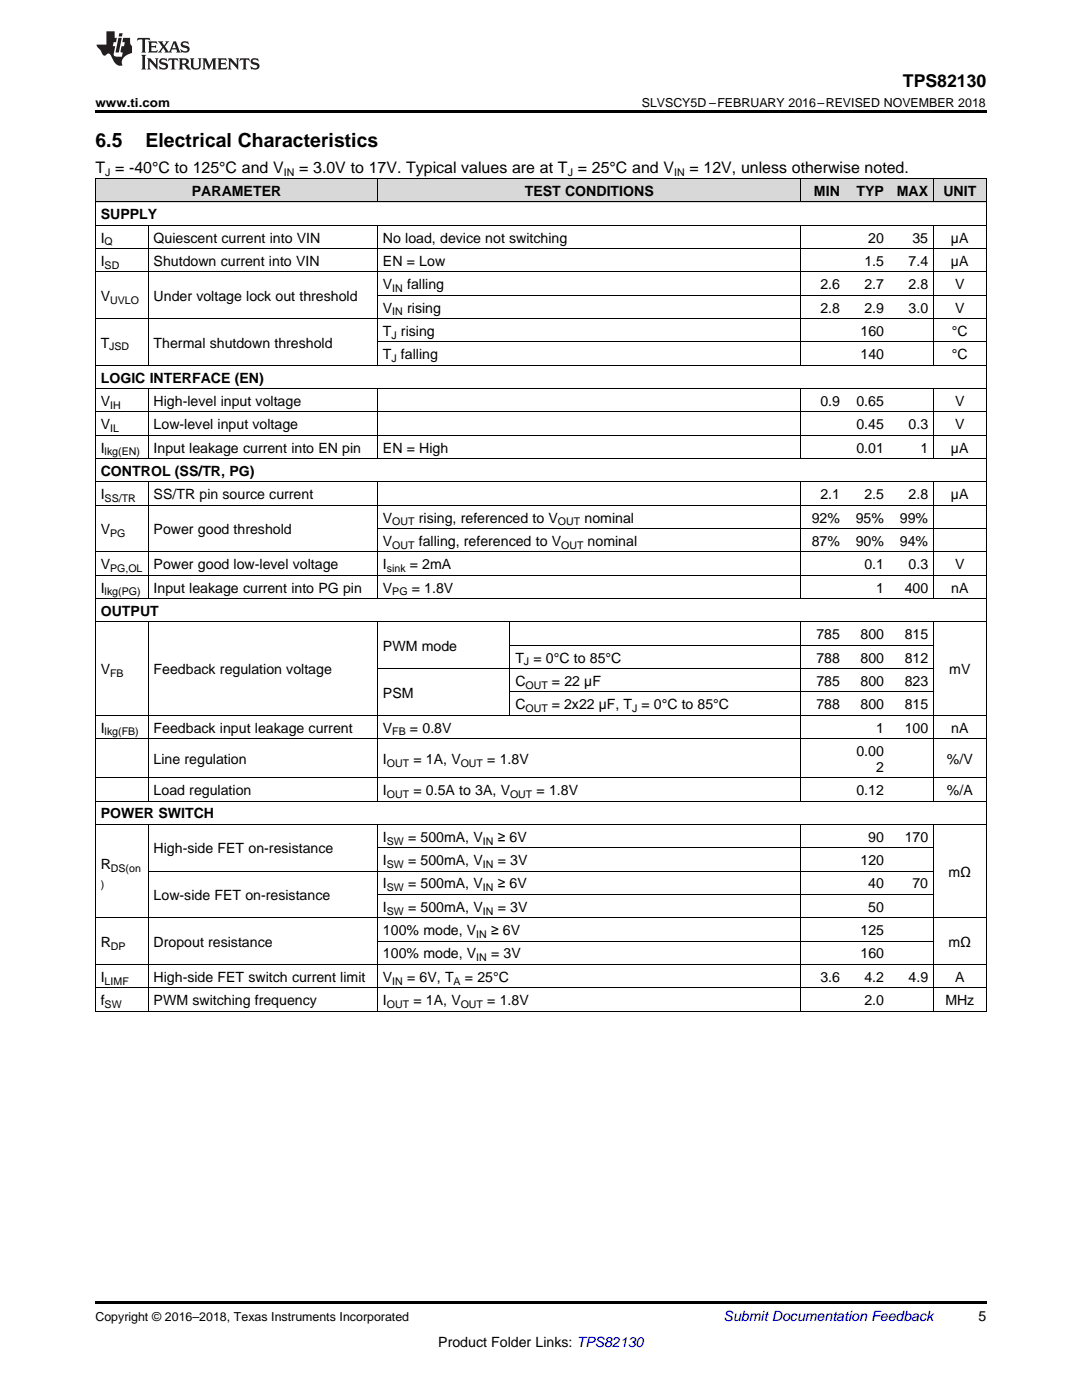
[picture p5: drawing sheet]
<svg xmlns="http://www.w3.org/2000/svg" width="216mm" height="279mm" viewBox="0 0 216 279" stroke-linecap="round" stroke-linejoin="round" font-family="sans-serif">
<defs><g id="words">
<g font-size="3.9">
<text x="19" y="29.3">6.5</text>
<text x="29.1" y="29.3">Electrical Characteristics</text>
</g>
<text font-size="3.5" x="180.2" y="17.3">TPS82130</text>
<g font-size="3.2">
<text x="19" y="34.4">T = -40°C to 125°C and V</text>
<text x="59.7" y="34.4">= 3.0V to 17V. Typical values are at T = 25°C and V</text>
<text x="137.6" y="34.4">= 12V, unless otherwise noted.</text>
</g>
<g font-size="2.8">
<text x="38.3" y="39.1">PARAMETER</text>
<text x="104.7" y="39.1">TEST CONDITIONS</text>
<text x="162.4" y="39.1">MIN</text>
<text x="170.9" y="39.1">TYP</text>
<text x="178.9" y="39.1">MAX</text>
<text x="188.2" y="39.1">UNIT</text>
<text x="20.1" y="43.7">SUPPLY</text>
<text x="20.1" y="48.4">I</text>
<text x="20.1" y="53.1">I</text>
<text x="30.7" y="48.4">Quiescent current into VIN</text>
<text x="30.7" y="53.1">Shutdown current into VIN</text>
<text x="76.4" y="48.4">No load, device not switching</text>
<text x="76.4" y="53.1">EN = Low</text>
<text x="172.5" y="53.1">1.5</text>
<text x="173.2" y="48.4">20</text>
<text x="181.3" y="53.1">7.4</text>
<text x="182.1" y="48.4">35</text>
<text x="189.8" y="48.4">µA</text>
<text x="189.8" y="53.1">µA</text>
<text x="76.4" y="57.7">V</text>
<text x="81.2" y="57.7">falling</text>
<text x="163.7" y="57.7">2.6</text>
<text x="172.5" y="57.7">2.7</text>
<text x="181.3" y="57.7">2.8</text>
<text x="190.6" y="57.7">V</text>
<text x="20.1" y="60">V</text>
<text x="30.7" y="60">Under voltage lock out threshold</text>
<text x="76.4" y="62.4">V</text>
<text x="81.2" y="62.4">rising</text>
<text x="163.7" y="62.4">2.8</text>
<text x="172.5" y="62.4">2.9</text>
<text x="181.3" y="62.4">3.0</text>
<text x="190.6" y="62.4">V</text>
<text x="20.1" y="69.4">T</text>
<text x="30.7" y="69.4">Thermal shutdown threshold</text>
<text x="76.4" y="67">T rising</text>
<text x="76.4" y="71.7">T falling</text>
<text x="171.7" y="67">160</text>
<text x="171.7" y="71.7">140</text>
<text x="189.9" y="67">°C</text>
<text x="189.9" y="71.7">°C</text>
<text x="20.1" y="76.3">LOGIC INTERFACE (EN)</text>
<text x="20.1" y="81">V</text>
<text x="30.7" y="81">High-level input voltage</text>
<text x="163.7" y="81">0.9</text>
<text x="170.9" y="81">0.65</text>
<text x="190.6" y="81">V</text>
<text x="20.1" y="85.7">V</text>
<text x="30.7" y="85.7">Low-level input voltage</text>
<text x="170.9" y="85.7">0.45</text>
<text x="181.3" y="85.7">0.3</text>
<text x="190.6" y="85.7">V</text>
<text x="20.1" y="90.3">I</text>
<text x="20.1" y="95">CONTROL (SS/TR, PG)</text>
<text x="30.7" y="90.3">Input leakage current into EN pin</text>
<text x="76.4" y="90.3">EN = High</text>
<text x="170.9" y="90.3">0.01</text>
<text x="183.7" y="90.3">1</text>
<text x="189.8" y="90.3">µA</text>
<text x="20.1" y="99.6">I</text>
<text x="30.7" y="99.6">SS/TR pin source current</text>
<text x="163.7" y="99.6">2.1</text>
<text x="172.5" y="99.6">2.5</text>
<text x="181.3" y="99.6">2.8</text>
<text x="189.8" y="99.6">µA</text>
<text x="20.1" y="106.6">V</text>
<text x="30.7" y="106.6">Power good threshold</text>
<text x="76.4" y="104.3">V</text>
<text x="83.6" y="104.3">rising, referenced to V</text>
<text x="116.6" y="104.3">nominal</text>
<text x="162" y="104.3">92%</text>
<text x="170.7" y="104.3">95%</text>
<text x="179.6" y="104.3">99%</text>
<text x="20.1" y="113.6">V</text>
<text x="30.7" y="113.6">Power good low-level voltage</text>
<text x="76.4" y="108.9">V</text>
<text x="76.4" y="113.6">I</text>
<text x="81.8" y="113.6">= 2mA</text>
<text x="83.6" y="108.9">falling, referenced to V</text>
<text x="117.3" y="108.9">nominal</text>
<text x="162" y="108.9">87%</text>
<text x="170.7" y="108.9">90%</text>
<text x="172.5" y="113.6">0.1</text>
<text x="179.6" y="108.9">94%</text>
<text x="181.3" y="113.6">0.3</text>
<text x="190.6" y="113.6">V</text>
<text x="20.1" y="118.3">I</text>
<text x="30.7" y="118.3">Input leakage current into PG pin</text>
<text x="76.4" y="118.3">V</text>
<text x="82.2" y="118.3">= 1.8V</text>
<text x="174.8" y="118.3">1</text>
<text x="180.5" y="118.3">400</text>
<text x="189.8" y="118.3">nA</text>
<text x="20.1" y="122.9">OUTPUT</text>
<text x="76.4" y="129.9">PWM mode</text>
<text x="162.9" y="127.6">785</text>
<text x="171.7" y="127.6">800</text>
<text x="180.5" y="127.6">815</text>
<text x="20.1" y="134.5">V</text>
<text x="30.7" y="134.5">Feedback regulation voltage</text>
<text x="102.8" y="132.2">T = 0°C to 85°C</text>
<text x="102.8" y="136.9">C</text>
<text x="110.1" y="136.9">= 22 µF</text>
<text x="162.9" y="132.2">788</text>
<text x="162.9" y="136.9">785</text>
<text x="171.7" y="132.2">800</text>
<text x="171.7" y="136.9">800</text>
<text x="180.5" y="132.2">812</text>
<text x="180.5" y="136.9">823</text>
<text x="189.4" y="134.5">mV</text>
<text x="76.4" y="139.2">PSM</text>
<text x="102.8" y="141.5">C</text>
<text x="110.1" y="141.5">= 2x22 µF, T = 0°C to 85°C</text>
<text x="162.9" y="141.5">788</text>
<text x="171.7" y="141.5">800</text>
<text x="180.5" y="141.5">815</text>
<text x="20.1" y="146.2">I</text>
<text x="30.7" y="146.2">Feedback input leakage current</text>
<text x="76.4" y="146.2">V</text>
<text x="81.8" y="146.2">= 0.8V</text>
<text x="174.8" y="146.2">1</text>
<text x="180.5" y="146.2">100</text>
<text x="189.8" y="146.2">nA</text>
<text x="30.7" y="152.4">Line regulation</text>
<text x="76.4" y="152.4">I</text>
<text x="82.5" y="152.4">= 1A, V</text>
<text x="97.2" y="152.4">= 1.8V</text>
<text x="170.9" y="150.8">0.00</text>
<text x="174.8" y="154">2</text>
<text x="188.9" y="152.4">%/V</text>
<text x="30.7" y="158.7">Load regulation</text>
<text x="76.4" y="158.7">I</text>
<text x="82.5" y="158.7">= 0.5A to 3A, V</text>
<text x="107.1" y="158.7">= 1.8V</text>
<text x="170.9" y="158.7">0.12</text>
<text x="188.9" y="158.7">%/A</text>
<text x="20.1" y="163.3">POWER SWITCH</text>
<text x="76.4" y="168">I</text>
<text x="81.4" y="168">= 500mA, V</text>
<text x="99.3" y="168">≥ 6V</text>
<text x="173.2" y="168">90</text>
<text x="180.5" y="168">170</text>
<text x="20.1" y="173.4">R</text>
<text x="30.7" y="170.3">High-side FET on-resistance</text>
<text x="76.4" y="172.6">I</text>
<text x="81.4" y="172.6">= 500mA, V</text>
<text x="99.3" y="172.6">= 3V</text>
<text x="171.7" y="172.6">120</text>
<text x="30.7" y="179.6">Low-side FET on-resistance</text>
<text x="76.4" y="177.3">I</text>
<text x="81.4" y="177.3">= 500mA, V</text>
<text x="99.3" y="177.3">≥ 6V</text>
<text x="173.2" y="177.3">40</text>
<text x="182.1" y="177.3">70</text>
<text x="189.3" y="175">mΩ</text>
<text x="76.4" y="182">I</text>
<text x="81.4" y="182">= 500mA, V</text>
<text x="99.3" y="182">= 3V</text>
<text x="173.2" y="182">50</text>
<text x="20.1" y="188.9">R</text>
<text x="30.7" y="188.9">Dropout resistance</text>
<text x="76.4" y="186.6">100% mode, V</text>
<text x="76.4" y="191.3">100% mode, V</text>
<text x="98" y="186.6">≥ 6V</text>
<text x="98" y="191.3">= 3V</text>
<text x="171.7" y="186.6">125</text>
<text x="171.7" y="191.3">160</text>
<text x="189.3" y="188.9">mΩ</text>
<text x="20.1" y="195.9">I</text>
<text x="30.7" y="195.9">High-side FET switch current limit</text>
<text x="76.4" y="195.9">V</text>
<text x="81.2" y="195.9">= 6V, T</text>
<text x="92.8" y="195.9">= 25°C</text>
<text x="163.7" y="195.9">3.6</text>
<text x="172.5" y="195.9">4.2</text>
<text x="181.3" y="195.9">4.9</text>
<text x="190.6" y="195.9">A</text>
<text x="20.1" y="200.6">f</text>
<text x="30.7" y="200.6">PWM switching frequency</text>
<text x="76.4" y="200.6">I</text>
<text x="82.5" y="200.6">= 1A, V</text>
<text x="97.2" y="200.6">= 1.8V</text>
<text x="172.5" y="200.6">2.0</text>
<text x="188.6" y="200.6">MHz</text>
<text x="195.3" y="263.6">5</text>
<text x="87.5" y="268.9">Product Folder Links: TPS82130</text>
</g>
<text font-size="2.8" fill="#0000c8" x="144.4" y="263.6">Submit Documentation Feedback</text>
<g font-size="2.5">
<text x="19" y="21.4">www.ti.com</text>
<text x="128.1" y="21.4">SLVSCY5D –FEBRUARY 2016–REVISED NOVEMBER 2018</text>
<text x="19" y="263.6">Copyright © 2016–2018, Texas Instruments Incorporated</text>
</g>
<g font-size="2.1">
<text x="21" y="35.1">J</text>
<text x="56.6" y="35.1">IN</text>
<text x="113.3" y="35.1">J</text>
<text x="134.5" y="35.1">IN</text>
<text x="20.9" y="49">Q</text>
<text x="20.9" y="53.6">SD</text>
<text x="78.3" y="58.3">IN</text>
<text x="22" y="60.6">UVLO</text>
<text x="78.3" y="62.9">IN</text>
<text x="21.8" y="69.9">JSD</text>
<text x="78.1" y="67.6">J</text>
<text x="78.1" y="72.2">J</text>
<text x="22" y="81.6">IH</text>
<text x="22" y="86.2">IL</text>
<text x="20.9" y="90.9">lkg(EN)</text>
<text x="20.9" y="100.2">SS/TR</text>
<text x="22" y="107.2">PG</text>
<text x="78.3" y="104.8">OUT</text>
<text x="111.3" y="104.8">OUT</text>
<text x="78.3" y="109.5">OUT</text>
<text x="112" y="109.5">OUT</text>
<text x="20.9" y="118.8">lkg(PG)</text>
<text x="22" y="114.2">PG,OL</text>
<text x="77.2" y="114.2">sink</text>
<text x="78.3" y="118.8">PG</text>
<text x="22" y="135.1">FB</text>
<text x="104.5" y="132.8">J</text>
<text x="104.8" y="137.4">OUT</text>
<text x="104.8" y="142.1">OUT</text>
<text x="126.2" y="142.1">J</text>
<text x="20.9" y="146.8">lkg(FB)</text>
<text x="78.3" y="146.8">FB</text>
<text x="77.2" y="153">OUT</text>
<text x="91.9" y="153">OUT</text>
<text x="77.2" y="159.2">OUT</text>
<text x="101.8" y="159.2">OUT</text>
<text x="22.1" y="174">DS(on</text>
<text x="77.2" y="168.6">SW</text>
<text x="77.2" y="173.2">SW</text>
<text x="96.3" y="168.6">IN</text>
<text x="96.3" y="173.2">IN</text>
<text x="20.1" y="177.1">)</text>
<text x="77.2" y="177.9">SW</text>
<text x="96.3" y="177.9">IN</text>
<text x="77.2" y="182.5">SW</text>
<text x="96.3" y="182.5">IN</text>
<text x="22.1" y="189.5">DP</text>
<text x="95" y="187.2">IN</text>
<text x="95" y="191.8">IN</text>
<text x="20.9" y="196.5">LIMF</text>
<text x="78.3" y="196.5">IN</text>
<text x="90.5" y="196.5">A</text>
<text x="20.9" y="201.2">SW</text>
<text x="77.2" y="201.2">OUT</text>
<text x="91.9" y="201.2">OUT</text>
</g>
</g></defs>
<g fill="#d8d8d8">
<path d="M19 35.7h10.6v4.7h-10.6z"/>
<path d="M29.6 35.7h45.8v4.7h-45.8z"/>
<path d="M75.4 35.7h26.4v4.7h-26.4z"/>
<path d="M101.8 35.7h58.1v4.7h-58.1z"/>
<path d="M159.9 35.7h8.8v4.7h-8.8z"/>
<path d="M168.7 35.7h8.8v4.7h-8.8z"/>
<path d="M177.5 35.7h8.8v4.7h-8.8z"/>
<path d="M186.3 35.7h10.5v4.7h-10.5z"/>
</g>
<path d="M19 22h177.8v.5h-177.8zM19 201.8l.2 .1zM75.2 201.8l.2 .1zM101.7 201.8l.1 .1zM159.8 201.8l.1 .1zM168.6 201.8l.1 .1zM177.4 201.8l.1 .1zM186.2 201.8l.1 .1zM196.7 201.8l.1 .1zM19 259.7h177.8v.5h-177.8z" fill="#000"/>
<g fill="none" stroke="#000" stroke-width=".2">
<path d="M19 35.6h177.8M19.1 35.7v166.2M75.3 35.7v4.7M159.8 35.7v4.7M186.2 35.7v4.7M196.8 35.7v166.2M19 54.3h177.8M19 49.6h177.8M19 45h177.8M19 40.3h177.8M29.5 45v28M75.3 45v28"/>
<path d="M75.4 58.9h121.4M159.8 45v28M186.2 45v28M19 77.6h177.8M19 72.9h177.8M19 63.6h177.8M29.5 77.6v14M75.3 77.6v14M75.4 68.2h121.4M159.8 77.6v14M186.2 77.6v14M19 96.2h177.8"/>
<path d="M19 91.5h177.8M19 86.9h177.8M19 82.2h177.8M29.5 96.2v23.3M75.3 96.2v23.3M159.8 96.2v23.3M186.2 96.2v23.3M19 119.5h177.8M19 114.8h177.8M19 110.2h177.8M19 100.8h177.8M75.4 105.5h121.4"/>
<path d="M19 124.1h177.8M29.5 124.1v35.8M75.3 124.1v35.8M75.4 133.4h110.9M101.7 124.1v18.7M101.8 138.1h84.5M101.8 128.8h84.5M159.8 124.1v35.8M186.2 124.1v35.8M19 159.9h177.8M19 155.2h177.8M19 147.4h177.8"/>
<path d="M19 142.8h177.8M19 164.6h177.8M29.5 164.6v37.3M29.6 173.9h156.7M75.3 164.6v37.3M75.4 178.5h110.9M75.4 169.2h110.9M159.8 164.6v37.3M186.2 164.6v37.3M19 197.1h177.8M19 192.5h177.8M19 183.2h177.8"/>
<path d="M75.4 187.8h110.9M19 201.8h177.8"/>
</g>
<g fill="#231f20">
<path d="M27.5 7.6l-.1 .5 .4-.2h.6v.1v2.1l-.2 .4h1l-.3-.4v-2.1l.1-.1h.5l.5 .2-.2-.5zM29.5 8.3l.2 .3v1.5l-.2 .4h1.8l.2-.6a1.04 1.04 0 0 1-1.3 .2v-.7h.6l.3 .2v-.6l-.3 .2h-.6v-.6l.8-.1 .4 .3-.2-.5zM31.5 8.3l.9 1.1-.9 1.1h.8l-.2-.2 .5-.7 .4 .7-.2 .2h1.5l-.1-.2 .1-.4h.9l.1 .4-.2 .2h1l-.3-.3-.7-1.9h-.5l-.9 2-.8-1 .9-1h-.8l.1 .3-.3 .5-.4-.6 .2-.2zM34.7 8.6l.4 1h-.7zM36.3 8.4a.63 .63 0 0 0-.2 .7 .63 .63 0 0 0 .6 .4l.6 .2 .1 .2a.75 .75 0 0 1-.7 .4 .75 .75 0 0 1-.6-.5l.1 .7 .1-.1a1.11 1.11 0 0 0 1.5-.6 1.13 1.13 0 0 0-1.2-.8l-.1-.4a1.04 1.04 0 0 1 1.2 .2l-.2-.5-.1 .1-.5-.2zM28.2 10.9l.2 .4v2.2l-.2 .4h1l-.3-.4v-2.2l.3-.4zM29.3 11.6l.3 .4v1.5l-.3 .4h.8l-.2-.4v-1.3l1.5 1.7v-1.9l.2-.4h-.7l.2 .4v.9l-1.1-1.3zM32 11.8a.62 .62 0 0 0-.2 .7 .62 .62 0 0 0 .6 .4l.6 .1 .1 .3a.76 .76 0 0 1-.7 .3 .76 .76 0 0 1-.6-.4l.1 .7 .1-.1a1.11 1.11 0 0 0 1.5-.6 1.13 1.13 0 0 0-1.2-.8l-.1-.4a1.04 1.04 0 0 1 1.2 .2l-.2-.6-.1 .1-.5-.1zM33.7 11.6l-.2 .6a.61 .61 0 0 1 .8-.3v1.6l-.2 .4h.9l-.2-.4v-1.6a.63 .63 0 0 1 .8 .3l-.2-.6zM35.6 11.6l.3 .4v1.5l-.3 .4h1l-.2-.2v-.8l.5 .2a.76 .76 0 0 0 1.2 .7l-1-1a.58 .58 0 0 0 .6-.5 .58 .58 0 0 0-.5-.6zM36.4 11.9h.1a.45 .45 0 0 1 .5 .1 .45 .45 0 0 1 .1 .5l-.7 .2zM37.9 11.6l.2 .2a2.17 2.17 0 0 0 .3 1.9 .99 .99 0 0 0 1.6-.6v-1.1l.2-.4h-.7l.2 .2a1.92 1.92 0 0 1-.2 1.8 .6 .6 0 0 1-.9-.5v-1.1l.2-.4zM40.4 11.6l.2 .4v1.5l-.2 .4h.7l-.2-.4v-1.4l.8 1.8 .8-1.8v1.4l-.2 .4h.9l-.2-.4v-1.5l.2-.4h-.8l-.6 1.5-.6-1.5zM43.4 11.6l.2 .4v1.5l-.2 .4h1.8l.2-.6a1.04 1.04 0 0 1-1.3 .1v-.6h.5l.4 .2v-.6l-.4 .2h-.5v-.7h.8l.3 .3-.1-.6zM45.5 11.6l.2 .4v1.5l-.2 .4h.7l-.2-.4v-1.3l1.5 1.7v-1.9l.2-.4h-.7l.2 .4v.9l-1.1-1.3zM47.9 11.6l-.1 .6a.61 .61 0 0 1 .8-.3v1.6l-.3 .4h1l-.3-.4 .1-1.6a.63 .63 0 0 1 .7 .3l-.1-.6zM50.2 11.8a.62 .62 0 0 0-.2 .7 .62 .62 0 0 0 .6 .4l.6 .1 .2 .3a.76 .76 0 0 1-.8 .3 .76 .76 0 0 1-.6-.4l.1 .7 .2-.1a1.11 1.11 0 0 0 1.5-.6 1.13 1.13 0 0 0-1.3-.8l-.1-.4a1.04 1.04 0 0 1 1.2 .2l-.1-.6-.2 .1-.5-.1z"/>
<path d="M21.2 6.3v2.6h-1.9l.1 .4 .7 .9a.91 .91 0 0 0 1 .8 .56 .56 0 0 1 .5-.3 .56 .56 0 0 1 .5 .3l.4 .8a1.53 1.53 0 0 0 1.9 1.2 1.54 1.54 0 0 1 1-2.1l.9-.3v-1.4a1.52 1.52 0 0 1-.3-1.6h-1.4l-.2 .8h.5l-.2 .8h-.4l-.2 1v.2l.4 .1-.2 .8a1.93 1.93 0 0 1-1.6-.3l.3-1.8h-.5l.2-.8h.4l.2-.8h-.4v-1.3zM23.6 7.6l-.6 2.9h.7l.6-2.9zM23.8 6.6l-.1 .7h.6l.2-.7z"/>
</g>
<use href="#words"/>
</svg>
